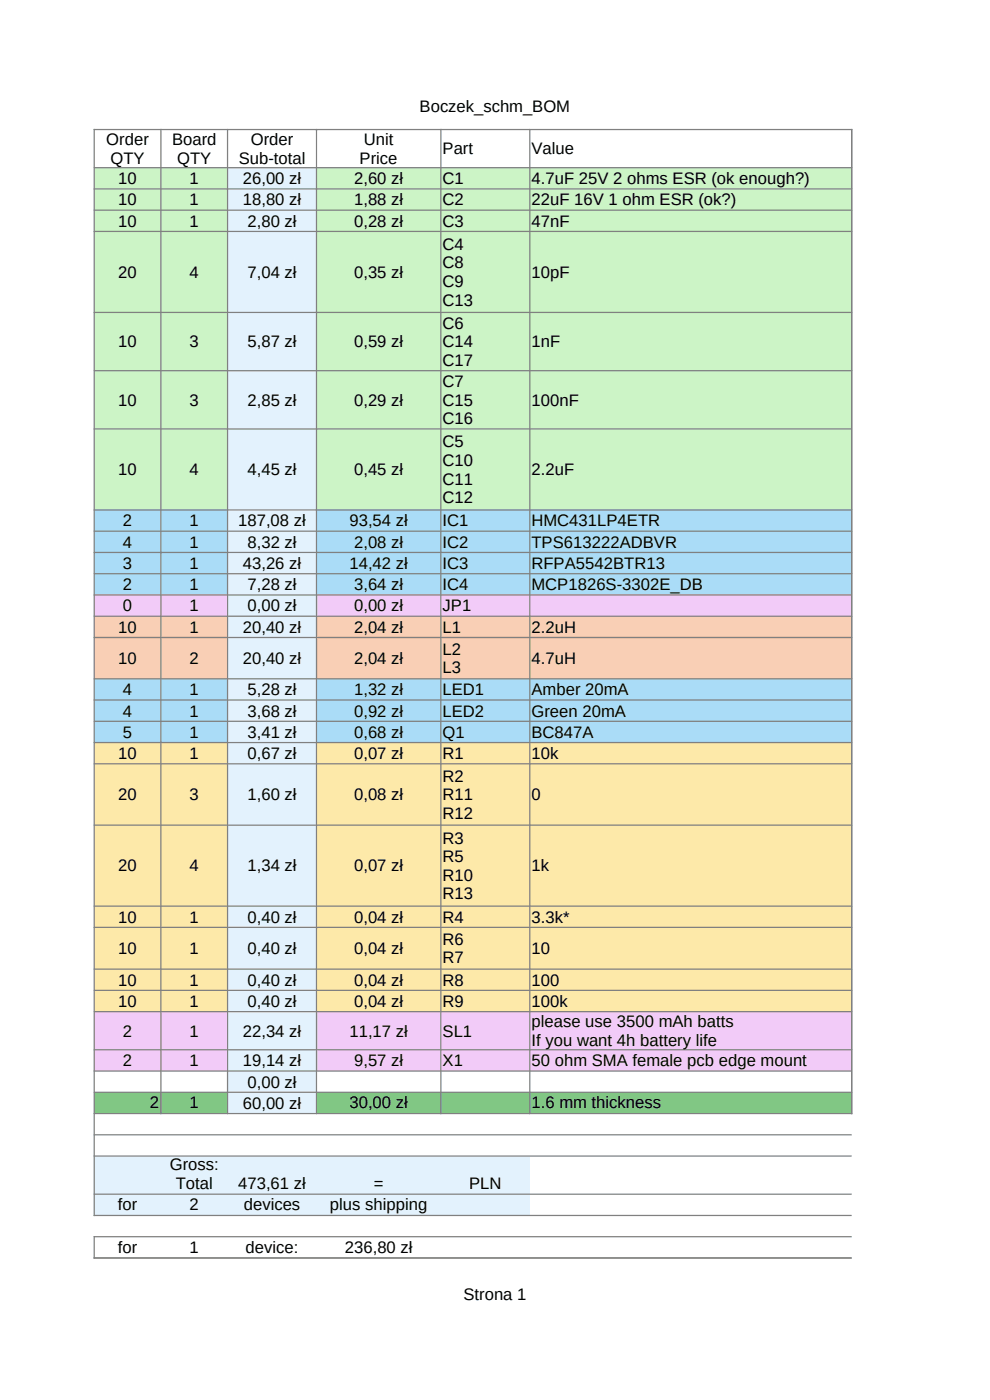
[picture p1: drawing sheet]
<svg xmlns="http://www.w3.org/2000/svg" width="210mm" height="297mm" viewBox="0 0 210 297" stroke-linecap="round" stroke-linejoin="round" font-family="sans-serif">
<defs><g id="words">
<g font-size="3.5">
<text x="89" y="23.7">Boczek_schm_BOM</text>
<text x="22.5" y="30.8">Order</text>
<text x="23.4" y="34.7">QTY</text>
<text x="36.5" y="30.8">Board</text>
<text x="37.6" y="34.7">QTY</text>
<text x="50.6" y="34.7">Sub-total</text>
<text x="53.2" y="30.8">Order</text>
<text x="76.3" y="34.7">Price</text>
<text x="77.2" y="30.8">Unit</text>
<text x="93.9" y="32.8">Part</text>
<text x="112.7" y="32.8">Value</text>
<text x="25.1" y="39.1">10</text>
<text x="40.2" y="39.1">1</text>
<text x="51.5" y="39.1">26,00 zł</text>
<text x="75.1" y="39.1">2,60 zł</text>
<text x="93.9" y="39.1">C1</text>
<text x="112.7" y="39.1">4.7uF 25V 2 ohms ESR (ok enough?)</text>
<text x="25.1" y="43.6">10</text>
<text x="40.2" y="43.6">1</text>
<text x="51.5" y="43.6">18,80 zł</text>
<text x="75.1" y="43.6">1,88 zł</text>
<text x="93.9" y="43.6">C2</text>
<text x="112.7" y="43.6">22uF 16V 1 ohm ESR (ok?)</text>
<text x="25.1" y="48.1">10</text>
<text x="40.2" y="48.1">1</text>
<text x="52.5" y="48.1">2,80 zł</text>
<text x="75.1" y="48.1">0,28 zł</text>
<text x="93.9" y="48.1">C3</text>
<text x="93.9" y="53">C4</text>
<text x="112.7" y="48.1">47nF</text>
<text x="25.1" y="58.9">20</text>
<text x="40.2" y="58.9">4</text>
<text x="52.5" y="58.9">7,04 zł</text>
<text x="75.1" y="58.9">0,35 zł</text>
<text x="93.9" y="57">C8</text>
<text x="112.7" y="58.9">10pF</text>
<text x="93.9" y="60.9">C9</text>
<text x="93.9" y="64.9">C13</text>
<text x="93.9" y="69.8">C6</text>
<text x="25.1" y="73.7">10</text>
<text x="40.2" y="73.7">3</text>
<text x="52.5" y="73.7">5,87 zł</text>
<text x="75.1" y="73.7">0,59 zł</text>
<text x="93.9" y="73.7">C14</text>
<text x="93.9" y="77.7">C17</text>
<text x="112.7" y="73.7">1nF</text>
<text x="93.9" y="82.1">C7</text>
<text x="25.1" y="86.1">10</text>
<text x="40.2" y="86.1">3</text>
<text x="52.5" y="86.1">2,85 zł</text>
<text x="75.1" y="86.1">0,29 zł</text>
<text x="93.9" y="86.1">C15</text>
<text x="112.7" y="86.1">100nF</text>
<text x="93.9" y="90">C16</text>
<text x="93.9" y="94.9">C5</text>
<text x="25.1" y="100.8">10</text>
<text x="40.2" y="100.8">4</text>
<text x="52.5" y="100.8">4,45 zł</text>
<text x="75.1" y="100.8">0,45 zł</text>
<text x="93.9" y="98.9">C10</text>
<text x="112.7" y="100.8">2.2uF</text>
<text x="93.9" y="102.8">C11</text>
<text x="93.9" y="106.8">C12</text>
<text x="26.1" y="111.7">2</text>
<text x="40.2" y="111.7">1</text>
<text x="50.5" y="111.7">187,08 zł</text>
<text x="74.1" y="111.7">93,54 zł</text>
<text x="93.9" y="111.7">IC1</text>
<text x="112.7" y="111.7">HMC431LP4ETR</text>
<text x="26.1" y="116.2">4</text>
<text x="40.2" y="116.2">1</text>
<text x="52.5" y="116.2">8,32 zł</text>
<text x="75.1" y="116.2">2,08 zł</text>
<text x="93.9" y="116.2">IC2</text>
<text x="112.7" y="116.2">TPS613222ADBVR</text>
<text x="26.1" y="120.7">3</text>
<text x="26.1" y="125.2">2</text>
<text x="40.2" y="120.7">1</text>
<text x="40.2" y="125.2">1</text>
<text x="51.5" y="120.7">43,26 zł</text>
<text x="52.5" y="125.2">7,28 zł</text>
<text x="74.1" y="120.7">14,42 zł</text>
<text x="75.1" y="125.2">3,64 zł</text>
<text x="93.9" y="120.7">IC3</text>
<text x="93.9" y="125.2">IC4</text>
<text x="112.7" y="120.7">RFPA5542BTR13</text>
<text x="112.7" y="125.2">MCP1826S-3302E_DB</text>
<text x="26.1" y="129.7">0</text>
<text x="40.2" y="129.7">1</text>
<text x="52.5" y="129.7">0,00 zł</text>
<text x="75.1" y="129.7">0,00 zł</text>
<text x="93.9" y="129.7">JP1</text>
<text x="25.1" y="134.2">10</text>
<text x="40.2" y="134.2">1</text>
<text x="51.5" y="134.2">20,40 zł</text>
<text x="75.1" y="134.2">2,04 zł</text>
<text x="93.9" y="134.2">L1</text>
<text x="112.7" y="134.2">2.2uH</text>
<text x="25.1" y="140.9">10</text>
<text x="40.2" y="140.9">2</text>
<text x="51.5" y="140.9">20,40 zł</text>
<text x="75.1" y="140.9">2,04 zł</text>
<text x="93.9" y="138.9">L2</text>
<text x="93.9" y="142.8">L3</text>
<text x="112.7" y="140.9">4.7uH</text>
<text x="26.1" y="147.5">4</text>
<text x="40.2" y="147.5">1</text>
<text x="52.5" y="147.5">5,28 zł</text>
<text x="75.1" y="147.5">1,32 zł</text>
<text x="93.9" y="147.5">LED1</text>
<text x="112.7" y="147.5">Amber 20mA</text>
<text x="26.1" y="152">4</text>
<text x="40.2" y="152">1</text>
<text x="52.5" y="152">3,68 zł</text>
<text x="75.1" y="152">0,92 zł</text>
<text x="93.9" y="152">LED2</text>
<text x="112.7" y="152">Green 20mA</text>
<text x="25.1" y="161">10</text>
<text x="26.1" y="156.5">5</text>
<text x="40.2" y="156.5">1</text>
<text x="40.2" y="161">1</text>
<text x="52.5" y="156.5">3,41 zł</text>
<text x="52.5" y="161">0,67 zł</text>
<text x="75.1" y="156.5">0,68 zł</text>
<text x="75.1" y="161">0,07 zł</text>
<text x="93.9" y="156.5">Q1</text>
<text x="93.9" y="161">R1</text>
<text x="112.7" y="156.5">BC847A</text>
<text x="112.7" y="161">10k</text>
<text x="93.9" y="165.8">R2</text>
<text x="25.1" y="169.8">20</text>
<text x="40.2" y="169.8">3</text>
<text x="52.5" y="169.8">1,60 zł</text>
<text x="75.1" y="169.8">0,08 zł</text>
<text x="93.9" y="169.8">R11</text>
<text x="93.9" y="173.7">R12</text>
<text x="112.7" y="169.8">0</text>
<text x="93.9" y="179">R3</text>
<text x="25.1" y="184.9">20</text>
<text x="40.2" y="184.9">4</text>
<text x="52.5" y="184.9">1,34 zł</text>
<text x="75.1" y="184.9">0,07 zł</text>
<text x="93.9" y="182.9">R5</text>
<text x="112.7" y="184.9">1k</text>
<text x="93.9" y="186.9">R10</text>
<text x="93.9" y="190.8">R13</text>
<text x="25.1" y="195.7">10</text>
<text x="40.2" y="195.7">1</text>
<text x="52.5" y="195.7">0,40 zł</text>
<text x="75.1" y="195.7">0,04 zł</text>
<text x="93.9" y="195.7">R4</text>
<text x="112.7" y="195.7">3.3k*</text>
<text x="25.1" y="202.4">10</text>
<text x="40.2" y="202.4">1</text>
<text x="52.5" y="202.4">0,40 zł</text>
<text x="75.1" y="202.4">0,04 zł</text>
<text x="93.9" y="200.4">R6</text>
<text x="112.7" y="202.4">10</text>
<text x="25.1" y="209.1">10</text>
<text x="40.2" y="209.1">1</text>
<text x="52.5" y="209.1">0,40 zł</text>
<text x="75.1" y="209.1">0,04 zł</text>
<text x="93.9" y="209.1">R8</text>
<text x="93.9" y="204.4">R7</text>
<text x="112.7" y="209.1">100</text>
<text x="25.1" y="213.6">10</text>
<text x="40.2" y="213.6">1</text>
<text x="52.5" y="213.6">0,40 zł</text>
<text x="75.1" y="213.6">0,04 zł</text>
<text x="93.9" y="213.6">R9</text>
<text x="112.7" y="213.6">100k</text>
<text x="26.1" y="219.9">2</text>
<text x="40.2" y="219.9">1</text>
<text x="51.5" y="219.9">22,34 zł</text>
<text x="74.1" y="219.9">11,17 zł</text>
<text x="93.9" y="219.9">SL1</text>
<text x="112.7" y="217.9">please use 3500 mAh batts</text>
<text x="112.7" y="221.9">If you want 4h battery life</text>
<text x="26.1" y="226.2">2</text>
<text x="40.2" y="226.2">1</text>
<text x="51.5" y="226.2">19,14 zł</text>
<text x="75.1" y="226.2">9,57 zł</text>
<text x="93.9" y="226.2">X1</text>
<text x="112.7" y="226.2">50 ohm SMA female pcb edge mount</text>
<text x="52.5" y="230.7">0,00 zł</text>
<text x="31.8" y="235.2">2</text>
<text x="40.2" y="235.2">1</text>
<text x="51.5" y="235.2">60,00 zł</text>
<text x="74.1" y="235.2">30,00 zł</text>
<text x="112.7" y="235.2">1.6 mm thickness</text>
<text x="36" y="248.3">Gross:</text>
<text x="25" y="256.8">for</text>
<text x="37.3" y="252.3">Total</text>
<text x="40.2" y="256.8">2</text>
<text x="50.5" y="252.3">473,61 zł</text>
<text x="51.7" y="256.8">devices</text>
<text x="70" y="256.8">plus shipping</text>
<text x="79.3" y="252.3">=</text>
<text x="99.5" y="252.3">PLN</text>
<text x="25" y="265.8">for</text>
<text x="40.2" y="265.8">1</text>
<text x="52.1" y="265.8">device:</text>
<text x="73.1" y="265.8">236,80 zł</text>
<text x="98.3" y="275.7">Strona 1</text>
</g>
</g></defs>
<path d="M20 35.5h28.3v72.7h-28.3z" fill-rule="evenodd" fill="#ccf4c6"/>
<path d="M48.2 35.5h18.9v72.7h-18.9z" fill-rule="evenodd" fill="#e3f2fd"/>
<path d="M67.1 35.5h113.6v72.7h-113.6z" fill-rule="evenodd" fill="#ccf4c6"/>
<path d="M20 108.2h28.3v18h-28.3z" fill-rule="evenodd" fill="#aadcf7"/>
<path d="M48.2 108.2h18.9v18h-18.9z" fill-rule="evenodd" fill="#e3f2fd"/>
<path d="M67.1 108.2h113.6v18h-113.6z" fill-rule="evenodd" fill="#aadcf7"/>
<path d="M20 126.2h28.3v4.5h-28.3z" fill-rule="evenodd" fill="#f2cbf8"/>
<path d="M48.2 126.2h18.9v4.5h-18.9z" fill-rule="evenodd" fill="#e3f2fd"/>
<path d="M67.1 126.2h113.6v4.5h-113.6z" fill-rule="evenodd" fill="#f2cbf8"/>
<path d="M20 130.7h28.3v13.3h-28.3z" fill-rule="evenodd" fill="#f9cfb5"/>
<path d="M48.2 130.7h18.9v13.3h-18.9z" fill-rule="evenodd" fill="#e3f2fd"/>
<path d="M67.1 130.7h113.6v13.3h-113.6z" fill-rule="evenodd" fill="#f9cfb5"/>
<path d="M20 144h28.3v13.5h-28.3z" fill-rule="evenodd" fill="#aadcf7"/>
<path d="M48.2 144h18.9v13.5h-18.9z" fill-rule="evenodd" fill="#e3f2fd"/>
<path d="M67.1 144h113.6v13.5h-113.6z" fill-rule="evenodd" fill="#aadcf7"/>
<path d="M20 157.5h28.3v57.1h-28.3z" fill-rule="evenodd" fill="#fde9a9"/>
<path d="M48.2 157.5h18.9v57.1h-18.9z" fill-rule="evenodd" fill="#e3f2fd"/>
<path d="M67.1 157.5h113.6v57.1h-113.6z" fill-rule="evenodd" fill="#fde9a9"/>
<path d="M20 214.6h28.3v12.6h-28.3z" fill-rule="evenodd" fill="#f2cbf8"/>
<path d="M48.2 214.6h18.9v12.6h-18.9z" fill-rule="evenodd" fill="#e3f2fd"/>
<path d="M67.1 214.6h113.6v12.6h-113.6z" fill-rule="evenodd" fill="#f2cbf8"/>
<path d="M48.2 227.2h18.9v4.5h-18.9z" fill-rule="evenodd" fill="#e3f2fd"/>
<path d="M20 231.7h28.3v4.5h-28.3z" fill-rule="evenodd" fill="#81c784"/>
<path d="M48.2 231.7h18.9v4.5h-18.9z" fill-rule="evenodd" fill="#e3f2fd"/>
<path d="M67.1 231.7h113.6v4.5h-113.6z" fill-rule="evenodd" fill="#81c784"/>
<path d="M20 245.2h92.4v12.6h-92.4z" fill-rule="evenodd" fill="#e3f2fd"/>
<g fill="none" stroke="#808080" stroke-width=".26">
<path d="M19.9 27.5h160.9M19.9 35.6h160.9M20 27.4v230.6M34.1 27.4v209M48.3 27.4v209M67.1 27.4v209M93.5 27.4v209M112.4 27.4v209M180.7 27.4v209M19.9 40.1h160.9M19.9 44.6h160.9M19.9 49.1h160.9"/>
<path d="M19.9 66.3h160.9M19.9 78.6h160.9M19.9 91h160.9M19.9 108.2h160.9M19.9 112.7h160.9M19.9 117.2h160.9M19.9 121.7h160.9M19.9 126.2h160.9M19.9 130.7h160.9M19.9 135.2h160.9M19.9 144h160.9M19.9 148.5h160.9"/>
<path d="M19.9 153h160.9M19.9 157.5h160.9M19.9 162h160.9M19.9 175.1h160.9M19.9 192.2h160.9M19.9 196.7h160.9M19.9 205.6h160.9M19.9 210.1h160.9M19.9 214.6h160.9M19.9 222.7h160.9M19.9 227.2h160.9M19.9 231.7h160.9"/>
<path d="M19.9 236.2h160.9M19.9 240.7h160.8M19.9 245.3h160.8M19.9 253.3h160.8M19.9 257.9h160.8M19.9 262.4h160.8M19.9 266.9h160.8M20 262.2v4.8"/>
</g>
<use href="#words"/>
</svg>
